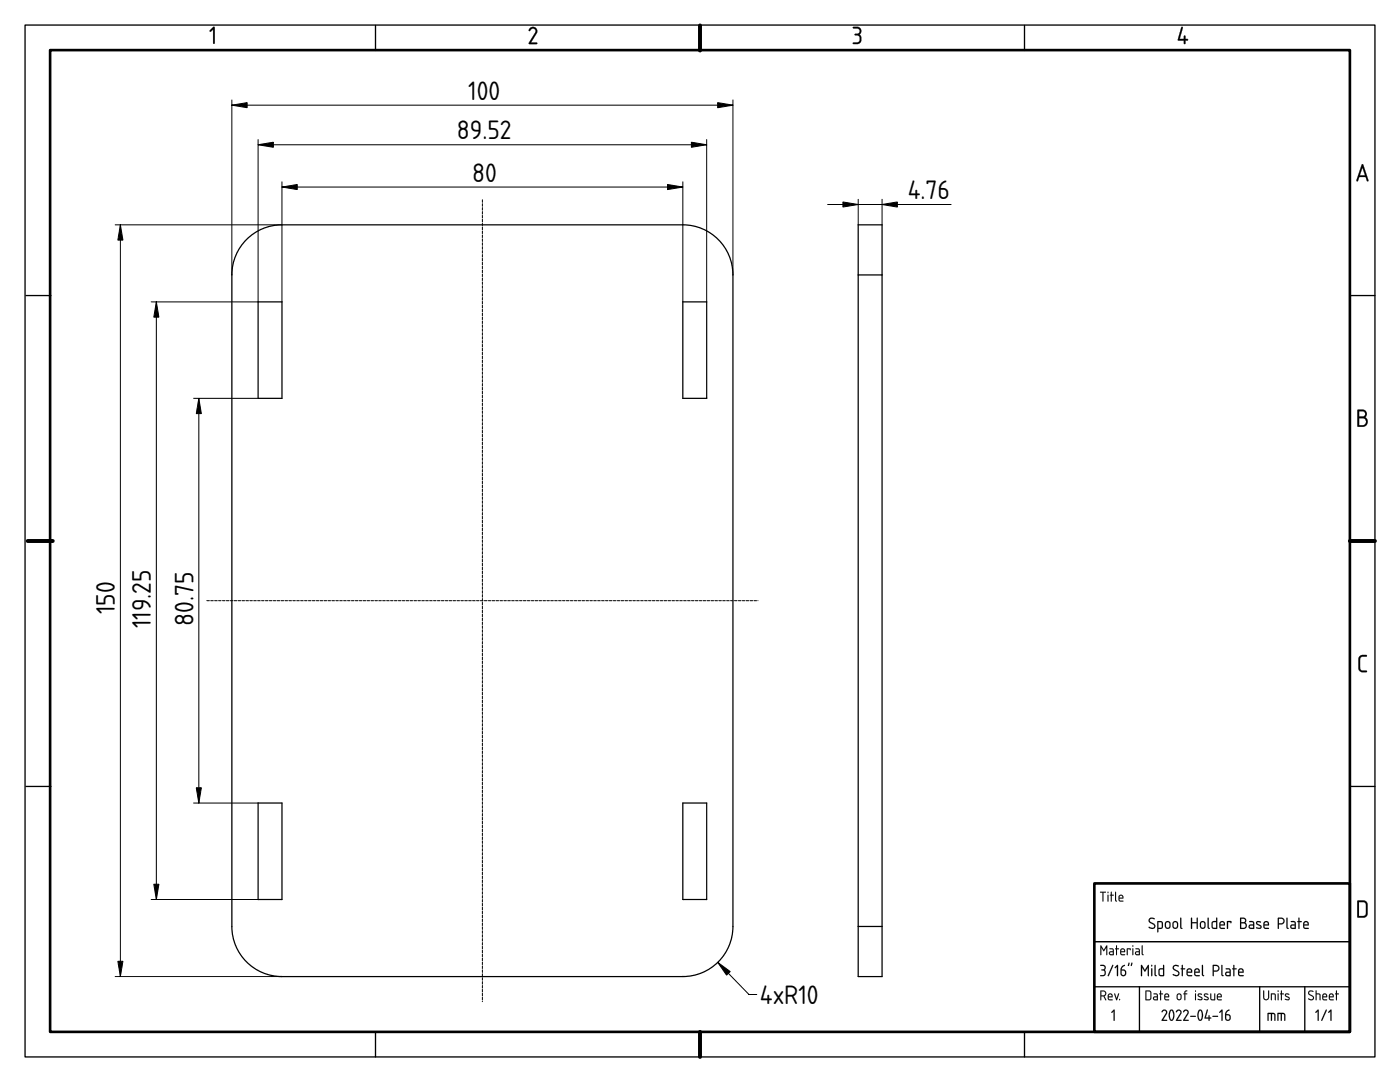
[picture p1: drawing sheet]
<svg xmlns="http://www.w3.org/2000/svg" width="279mm" height="216mm" viewBox="0 0 279 216" stroke-linecap="round" stroke-linejoin="round" font-family="sans-serif">
<defs><g id="words">
<g font-size="5">
<text x="93.4" y="19.9">100</text>
<text x="91.2" y="27.8">89.52</text>
<text x="94.3" y="36.2">80</text>
<text x="181.2" y="39.7">4.76</text>
<text x="22.9" y="122.5" transform="rotate(-90 22.9 122.5)">150</text>
<text x="30.1" y="125.4" transform="rotate(-90 30.1 125.4)">119.25</text>
<text x="38.6" y="124.9" transform="rotate(-90 38.6 124.9)">80.75</text>
<text x="151.6" y="200.3">4xR10</text>
</g>
</g></defs>
<g fill="none" stroke="#000" stroke-width=".26">
<path d="M5 5h269.4v205.9h-269.4zM74.9 5.1v5M204.5 5.1v5M5.2 59h5M269.4 59h5M5.2 156.9h5M269.4 156.9h5M218.4 187.9h51M218.4 196.9h51M227.4 196.9v9M251.4 196.9v9M260.4 196.9v9"/>
<path d="M74.9 205.9v5M204.5 205.9v5"/>
</g>
<path d="M10 10h259.4v195.9h-259.4zM218.4 176.3h51v29.6h-51z" fill="none" stroke="#000" stroke-width=".52"/>
<path d="M139.7 5.1v5M5.5 107.9h5M269.4 107.9h5M139.7 205.9v5" fill="none" stroke="#000" stroke-width=".79"/>
<g fill="#000">
<path d="M42.5 5.4l.2-.1 .2 .2v3.1l-.2 .2-.2-.2v-2.7l-.4 .4-.3-.1zM105.8 5.6a.86 .86 0 0 1 1.1 0 .86 .86 0 0 1 .2 1.1l-1.1 1.8h1.1h.1v.3h-1.6l-.1-.3 1.3-1.9a.56 .56 0 0 0-.3-.9 .56 .56 0 0 0-.7 .5l-.3-.2zM170.2 5.4a1.13 1.13 0 0 1 1.7 .8l-.4 .7a1.1 1.1 0 0 1 .2 1.6 1.1 1.1 0 0 1-1.5 .1l.2-.1a.82 .82 0 0 0 1-.2 .82 .82 0 0 0 0-1.1l-.8-.2v-.2a.62 .62 0 0 0 .8-.2 .62 .62 0 0 0-.1-.9l-1.1-.1zM235.8 5.4h.2l.1 .2-.7 2.2h.9v-.5l.1-.2 .2 .2v.5h.3l.2 .2-.5 .1v.5l-.2 .2-.1-.2v-.5h-1.1l-.1-.1zM271.4 130.9a1.37 1.37 0 0 1 1.4 0l-.2 .1-.8 .1-.4 .4 .1 2 .2 .3h1.1l-.1 .3h-1l-.5-.4-.1-2.2zM222.2 201.5l.3 .1v2l-.1 .1-.2-.1v-1.8l-.3 .3-.1-.1z"/>
<path d="M42.5 5.4l.2-.1 .2 .2v3.1l-.2 .2-.2-.2v-2.7l-.4 .4-.3-.1zM42.5 5.4l-.6 .8 .2 .1 .4-.5v2.8l.2 .1 .1-.1v-3.1v-.1z"/>
<path d="M105.7 5.6a.86 .86 0 0 1 1.3 .1l.2 .3v.5l-1.2 2h1.1h.1v.3h-1.7v-.3l1.3-1.9 .1-.4-.1-.3a.6 .6 0 0 0-1 .3l-.3-.2zM105.9 5.5l-.4 .5 .2 .2 .1-.1a.55 .55 0 0 1 .8-.4 .55 .55 0 0 1 .2 .9l-1.3 1.9 .1 .3h1.6l-.1-.3h-1.2l1.2-1.8a.88 .88 0 0 0-.5-1.3z"/>
<path d="M170.2 5.4h1.1l.4 .2a.82 .82 0 0 1-.2 1.3h.1a1.12 1.12 0 0 1 .2 1.6 1.12 1.12 0 0 1-1.6 .1l.2-.2 1-.1a.8 .8 0 0 0 .1-.9 .8 .8 0 0 0-.9-.4v-.2l.1-.1a.57 .57 0 0 0 .7-.1 .57 .57 0 0 0 0-.7l-1.2-.2zM170.3 5.4v.2l.8 .1a.53 .53 0 0 1 .5 .3 .53 .53 0 0 1-.2 .6l-.8 .3 .9 .3a.84 .84 0 0 1 0 1.1 .84 .84 0 0 1-1.1 .2l-.2 .1a1.08 1.08 0 0 0 1.5-.2 1.08 1.08 0 0 0-.2-1.5 .92 .92 0 0 0 .2-1.2 .92 .92 0 0 0-1.2-.3z"/>
<path d="M235.8 5.4h.2l.1 .2-.7 2.2h.9l-.1-.5 .2-.2 .2 .2v.5l.3-.1 .2 .3-.2 .1h-.3v.5l-.2 .2-.2-.2 .1-.5h-1.1l-.2-.1zM235.8 5.4l-.7 2.6 .1 .1h1.1v.5l.1 .2 .2-.2v-.5l.5-.1-.2-.2h-.3l-.1-.7h-.2v.7h-.9l.6-2.3v-.1z"/>
<path d="M271.8 32.8l.3 .1 1 3-.2 .3-.2-.2-.2-.7h-1.2l-.3 .9h-.3v-.2zM271.8 32.8l-1.1 3.2 .2 .2 .1-.1 .3-.8h1.3l.3 .9 .2-.3-1.1-3zM271.9 33.4l-.5 1.6h1zM271.9 33.4l.6 1.6h-1.2z"/>
<path d="M271.8 32.8l.3 .1 1 3-.2 .3-.4-.9h-1.2l-.3 .9-.3-.2zM271.9 33.4l-.5 1.6h1z"/>
<path d="M270.9 81.8l.9-.1a.87 .87 0 0 1 .9 .5 .87 .87 0 0 1-.2 1.1 1.03 1.03 0 0 1 .4 1.1 1.03 1.03 0 0 1-.9 .8l-1.1-.1zM271.2 83.5v1.3h.7a.69 .69 0 0 0 .7-.6 .69 .69 0 0 0-.6-.7zM271.2 82.1v1h.7a.52 .52 0 0 0 .6-.5 .52 .52 0 0 0-.6-.5z"/>
<path d="M270.9 81.8l1.2-.1 .3 .2a.83 .83 0 0 1 .1 1.4 1.03 1.03 0 0 1 .5 1.1 1.03 1.03 0 0 1-1 .8l-1.1-.1zM271 81.8l-.1 3.3h1.1a1.01 1.01 0 0 0 .9-.8 1.01 1.01 0 0 0-.5-1 .84 .84 0 0 0 .3-1 .84 .84 0 0 0-.9-.6zM271.2 83.5v1.3h.7a.68 .68 0 0 0 .7-.4 .68 .68 0 0 0-.2-.7l-.3-.2zM271.2 83.4h.8a.72 .72 0 0 1 .7 .8 .72 .72 0 0 1-.8 .7h-.7zM271.2 82.1v1h.7a.5 .5 0 0 0 .5-.5 .5 .5 0 0 0-.5-.5zM271.2 82h.7a.54 .54 0 0 1 .6 .6 .54 .54 0 0 1-.6 .5h-.7z"/>
<path d="M271.4 130.9l.3-.2h1.1v.3l-1 .1-.3 .3v1.9l.1 .3 1.2 .2v.3h-1.1l-.5-.4-.1-2.2zM271.4 130.9l-.3 .6 .1 2.2 .5 .4h1l.1-.2-1.1-.1-.3-.3v-2l.3-.4 .9-.1 .2-.1a1.38 1.38 0 0 0-1.4 0z"/>
<path d="M219.6 177.9l1.1 .1-.5 .1v1.7l-.1 .1-.1-.1v-1.7h-.5zM219.6 178v.1h.4l.1 1.8 .1-1.8 .5-.1zM221 178.5l.2 .1-.1 1.3-.1-.1zM221.1 178.6v1.3l.1-1.3zM221 178.1a.15 .15 0 0 1 .3 0 .15 .15 0 0 1-.3 0zM221.1 178v.2h.1v-.2zM221.7 178h.2v.5l.4 .1-.4 .1-.1 1.2-.1-1.2-.2-.1 .2-.1zM221.7 178v.5l-.2 .1 .2 .1 .1 1.2 .1-1.2 .4-.1-.4-.1v-.5zM222.6 178h.1v1.6l.2 .2-.1 .1-.3-.3zM222.6 178l-.1 1.6 .3 .3-.1-1.9zM223.5 178.8l-.1 .3h.6l-.2-.3zM223.5 178.8a.32 .32 0 0 1 .4-.1 .32 .32 0 0 1 .1 .4h-.6zM223.4 178.6a.49 .49 0 0 1 .7 0 .49 .49 0 0 1 0 .7h-.7l.1 .3 .7 .2-.6 .1a.79 .79 0 0 1-.2-1.3zM223.4 178.7l-.2 .3 .1 .8 .9 .1v-.2h-.7l-.1-.2v-.2h.8l-.1-.6-.4-.2z"/>
<path d="M219.6 178h1.1l-.5 .1-.1 1.8-.1-1.8h-.4zM221.1 178.6h.1l-.1 1.3zM221 178.1a.15 .15 0 0 1 .3 0 .15 .15 0 0 1-.3 0zM221.7 178h.2v.5l.4 .1-.4 .1-.1 1.2-.1-1.2-.2-.1 .2-.1zM222.6 178h.1v1.6l.2 .2-.1 .1-.3-.3zM223.5 178.8l-.1 .3h.6l-.1-.4zM223.4 178.6a.49 .49 0 0 1 .6 .1 .49 .49 0 0 1 .1 .6h-.7l.1 .4 .7 .1-.6 .1a.78 .78 0 0 1-.2-1.3z"/>
<path d="M219.6 192.6a.66 .66 0 0 1 .9 .1 .66 .66 0 0 1-.1 .8 .72 .72 0 0 1 .2 1.1 .72 .72 0 0 1-1.1 .1l.1-.1a.6 .6 0 0 0 .7-.1 .6 .6 0 0 0 .1-.6l-.1-.2-.5-.1v-.1a.41 .41 0 0 0 .6-.2 .41 .41 0 0 0-.1-.5l-.7-.1zM222 192.6h.2v.1l-.9 2-.2 .1zM222.9 192.6l.2 .1v2l-.1 .1-.1-.1v-1.8l-.3 .3-.1-.1zM223.9 192.8l.5-.3 .1 .1a.81 .81 0 0 0-.6 .8 .67 .67 0 0 1 .9 .7 .67 .67 0 0 1-.8 .7l-.2-.2a1.59 1.59 0 0 1-.1-1.5zM223.8 193.7v.6a.35 .35 0 0 0 .4 .3 .35 .35 0 0 0 .3-.3l-.1-.5zM225.8 192.1l.2 .1-.2 .6-.1-.1zM225.2 192.1l.2 .1-.2 .6-.1-.1zM227.7 192.6h.2l.6 1 .6-1h.2v2.2l-.2-.2v-1.6l-.6 .9-.6-.9v1.7l-.2 .1zM229.8 193.2l.2 .1-.1 1.5-.2-.1zM229.7 192.7a.15 .15 0 0 1 .3 0 .15 .15 0 0 1-.3 0zM230.4 192.6l.2 .1v1.7l.3 .3-.2 .1-.2-.1-.1-.3zM231.5 193.5l-.1 .9 .7 .2v-1.2zM231.3 193.4l.8-.2v-.6h.2v2.2h-.8l-.3-.3zM234.2 192.7a.72 .72 0 0 1 1 .1v.1a.5 .5 0 0 0-.6-.1 .5 .5 0 0 0-.3 .5l.7 .4a.64 .64 0 0 1 0 1.1 .64 .64 0 0 1-.9-.4 .52 .52 0 0 0 .7 .2 .52 .52 0 0 0 .3-.6l-.9-.5-.2-.4zM235.9 192.6h.2v.6l.4 .1-.4 .1-.1 1.4-.1-1.4-.3-.1 .3-.1zM237.1 193.6l-.1 .3h.7l-.2-.4zM237 193.3a.56 .56 0 0 1 .7 .1 .56 .56 0 0 1 .1 .7h-.8l.1 .4 .8 .2-.7 .1a.93 .93 0 0 1-.2-1.5zM238.6 193.6l-.1 .3h.7l-.2-.4zM238.5 193.3a.56 .56 0 0 1 .8 .1 .56 .56 0 0 1 0 .7h-.8l.1 .4 .8 .2-.6 .1a.93 .93 0 0 1-.3-1.5zM239.9 192.6l.2 .1v1.7l.2 .3-.1 .1-.2-.1-.1-.3zM242.2 192.7v1h.5a.46 .46 0 0 0 .5-.5 .46 .46 0 0 0-.5-.5zM242 192.6l.1-.1a1.04 1.04 0 0 1 1.1 .3 .68 .68 0 0 1 .1 .7 .68 .68 0 0 1-.6 .4h-.5v.8l-.2 .1zM243.8 192.6l.2 .1v1.7l.2 .3-.1 .1-.3-.1-.1-.3zM244.8 194.2l.1 .3 .5 .1v-.5zM244.6 193.2h.8l.2 .4v1.2h-.7a.45 .45 0 0 1-.4-.5 .45 .45 0 0 1 .4-.4h.5v-.4l-.8-.1zM246.2 192.6h.1v.6l.5 .1-.5 .1-.1 1.4-.1-1.4-.2-.1 .2-.1zM247.4 193.6l-.1 .3h.7l-.2-.4zM247.3 193.3a.56 .56 0 0 1 .7 .1 .56 .56 0 0 1 .1 .7h-.8l.1 .4 .8 .2-.7 .1a.93 .93 0 0 1-.2-1.5z"/>
<path d="M219.6 192.5h.6l.3 .2 .2 .4-.2 .4a.73 .73 0 0 1 .1 1.1 .73 .73 0 0 1-1.1 .1l.9-.2a.52 .52 0 0 0 0-.7 .52 .52 0 0 0-.6-.2v-.2a.43 .43 0 0 0 .5 0 .43 .43 0 0 0 .1-.5l-.8-.2zM219.6 192.6v.1l.8 .1v.5l-.6 .2 .6 .3a.59 .59 0 0 1-.1 .7 .59 .59 0 0 1-.7 .1v.1a.71 .71 0 0 0 1-.2 .71 .71 0 0 0-.2-1 .62 .62 0 0 0 .1-.8 .62 .62 0 0 0-.8-.2zM222 192.5h.2v.2l-.9 2-.2 .1zM222 192.6l-.9 2.2 .2-.1 .9-2zM222.9 192.6l.2 .1v2l-.1 .1-.1-.1v-1.8l-.3 .3-.2-.1zM222.9 192.6l-.4 .5 .1 .1 .3-.3 .1 1.9 .1-2.1zM223.9 192.8l.6-.2v.1l-.4 .3-.2 .4h.4l.3 .2 .2 .7-.3 .4-.3 .1-.4-.2a1.8 1.8 0 0 1 .1-1.8zM223.9 192.8v.1a1.65 1.65 0 0 0-.2 1.6 .62 .62 0 0 0 1-.2 .62 .62 0 0 0-.5-.8h-.4l.1-.2 .6-.7zM223.8 193.7l.2 .8h.4a.52 .52 0 0 0-.2-.8zM223.8 193.6l.6 .2a.44 .44 0 0 1 .1 .6 .44 .44 0 0 1-.5 .1zM225.8 192.1l.2 .1-.2 .6-.1-.1zM225.8 192.1l-.1 .6h.1l.2-.4zM225.2 192.1l.2 .1-.2 .6-.1-.1zM225.3 192.1l-.2 .5 .1 .1 .2-.5zM227.7 192.6h.2l.6 1 .6-1h.2v2.2l-.2-.2v-1.6l-.6 .9-.6-.9v1.7l-.2 .1zM227.7 192.6v2.1h.2v-1.7l.6 .9 .6-.9v1.6l.2 .1v-2.1h-.2l-.6 1-.6-1zM229.8 193.2l.2 .1v1.4l-.1 .1-.2-.1zM229.8 193.2l.1 1.6v-1.5zM229.7 192.7a.16 .16 0 0 1 .3 0 .16 .16 0 0 1-.3 0zM229.8 192.6v.2h.1v-.2zM230.4 192.5l.2 .2v1.7l.3 .3-.2 .1-.2-.1-.1-.3zM230.5 192.6l-.1 1.8 .1 .3 .2 .1 .1-.1-.2-.3v-1.7zM231.5 193.5v.9l.6 .2v-1.2zM231.5 193.4h.6v1.2l-.7-.1zM231.3 193.4l.8-.2v-.6l.2-.1v2.3h-.8l-.3-.3zM231.3 193.4v1.1l.2 .2h.8v-2.1h-.2v.6zM234.2 192.7a.87 .87 0 0 1 1.1 .1l-.1 .1a.49 .49 0 0 0-.6-.1 .49 .49 0 0 0-.3 .5l.7 .4a.57 .57 0 0 1 .2 .9v.1a.78 .78 0 0 1-1.1-.3l.8 .1 .3-.3-.1-.2-1-.7zM234.2 192.7l-.1 .2a.53 .53 0 0 0 .3 .7l.5 .3a.38 .38 0 0 1 .2 .5 .38 .38 0 0 1-.5 .2l-.5-.2v.2a.68 .68 0 0 0 .8 .2 .68 .68 0 0 0 .4-.8l-1-.7-.1-.2 .2-.3h.8v-.1l-.6-.2zM235.9 192.5l.2 .1v.6l.4 .1-.4 .1v1.3l-.1 .1-.2-.1 .1-1.3-.3-.1 .3-.1zM235.9 192.6v.6l-.3 .1 .3 .1 .1 1.4 .1-1.4 .4-.1-.4-.1v-.6zM237.1 193.6l-.1 .3h.7l-.2-.4zM237.1 193.5a.36 .36 0 0 1 .4 0 .36 .36 0 0 1 .2 .4h-.7zM237 193.3a.58 .58 0 0 1 .8 0 .58 .58 0 0 1 0 .8h-.8l.1 .4 .8 .2-.7 .1a.94 .94 0 0 1-.2-1.5zM237 193.4a1.46 1.46 0 0 0-.1 1.2l.3 .2 .7-.1-.8-.1-.1-.3v-.2h.9l-.1-.7-.4-.2zM238.6 193.6l-.1 .3h.7l-.2-.4zM238.6 193.5a.36 .36 0 0 1 .5 0 .36 .36 0 0 1 .1 .4h-.7zM238.5 193.3a.57 .57 0 0 1 .8 0 .57 .57 0 0 1 0 .8h-.8l.1 .4 .9 .2-.7 .1a.94 .94 0 0 1-.3-1.5zM238.5 193.4a1.46 1.46 0 0 0-.1 1.2l.4 .2 .6-.1-.8-.1-.1-.3v-.2h.9l-.1-.7-.4-.2zM239.9 192.5l.2 .2v1.7l.2 .3-.1 .1-.3-.1-.1-.3zM239.9 192.6v1.8l.1 .3 .2 .1 .1-.1-.2-.3v-1.7zM242.2 192.7v1l.5-.1a.44 .44 0 0 0 .4-.4 .44 .44 0 0 0-.4-.4zM242.2 192.7h.5a.47 .47 0 0 1 .5 .5 .47 .47 0 0 1-.5 .5h-.5zM242 192.6l.1-.1a1.05 1.05 0 0 1 1.1 .2v.1a.68 .68 0 0 1 .1 .7 .68 .68 0 0 1-.6 .4h-.5l.1 .8-.3 .1zM242.1 192.6v2.2l.1-.9a.94 .94 0 0 0 1.1-.3 .68 .68 0 0 0-.6-1.1zM243.8 192.5l.2 .2v1.7l.2 .3-.1 .1-.3-.1-.1-.3zM243.8 192.6v1.8v.3l.3 .1 .1-.1-.3-.3v-1.7zM244.8 194.2l.1 .3 .5 .1v-.5zM244.8 194.2l.6-.1v.5l-.6-.1zM244.6 193.2h.8l.2 .4v1.2h-.7a.47 .47 0 0 1-.4-.5 .47 .47 0 0 1 .4-.4h.5v-.3l-.8-.2zM244.6 193.2v.2l.8 .1v.4h-.5a.44 .44 0 0 0-.4 .4 .44 .44 0 0 0 .4 .5l.7-.1v-1.1l-.2-.3zM246.1 192.5l.3 .1-.1 .6 .5 .1-.5 .1 .1 1.3-.2 .1-.1-.1v-1.3l-.2-.1 .2-.1zM246.2 192.6l-.1 .6-.2 .1 .2 .1 .1 1.4 .1-1.4 .5-.1-.5-.1v-.6zM247.4 193.6l-.1 .3h.7l-.2-.4zM247.4 193.5a.36 .36 0 0 1 .4 0 .36 .36 0 0 1 .2 .4h-.7zM247.3 193.3a.58 .58 0 0 1 .7 0 .58 .58 0 0 1 .1 .8h-.8l.1 .4 .8 .2-.7 .1a.94 .94 0 0 1-.2-1.5zM247.3 193.4a1.46 1.46 0 0 0-.1 1.2l.3 .2 .7-.1-.8-.1-.1-.3v-.2h.9l-.1-.7-.5-.2z"/>
<path d="M219.8 197.8v.8h.4a.4 .4 0 0 0 .4-.4 .4 .4 0 0 0-.4-.4zM219.6 197.7l.6-.1a.58 .58 0 0 1 .6 .5 .58 .58 0 0 1-.4 .7l.3 .8-.1-.1-.4-.7h-.4v.7l-.2 .1zM221.3 198.5v.3h.6l-.2-.4zM221.2 198.3a.49 .49 0 0 1 .7 0 .49 .49 0 0 1 .1 .7h-.7v.3l.8 .2-.6 .1a.78 .78 0 0 1-.3-1.3zM222.4 198.2l.1 .1 .3 .9 .3-.9h.2l-.5 1.3zM223.4 199.4h.1v.2h-.1z"/>
<path d="M219.8 197.8v.8l.7-.1 .1-.3-.1-.2zM219.8 197.8l.7 .1 .1 .3-.1 .3-.7 .1zM219.6 197.7l.6-.1a.59 .59 0 0 1 .6 .5 .59 .59 0 0 1-.4 .7l.4 .8-.2-.1-.4-.7h-.4v.7l-.2 .1zM219.6 197.7v1.9l.2-.1v-.7h.4l.5 .8-.3-.8 .3-.3-.1-.6-.2-.2zM221.3 198.5v.3h.6l-.2-.4zM221.3 198.5a.32 .32 0 0 1 .4-.1 .32 .32 0 0 1 .2 .4h-.6zM221.2 198.3a.49 .49 0 0 1 .7 0 .49 .49 0 0 1 .1 .7h-.7v.3l.8 .2-.6 .1a.79 .79 0 0 1-.3-1.3zM221.3 198.4l-.2 .3 .1 .8 .8 .1v-.2h-.7v-.2v-.2h.7l-.1-.6-.3-.2zM222.4 198.2l.2 .1 .2 .9 .3-.9h.3l-.6 1.3zM222.4 198.3l.4 1.3 .5-1.3h-.1l-.4 .9-.3-.9zM223.4 199.3h.1v.3h-.1zM223.4 199.4v.2h.1v-.2z"/>
<path d="M219.6 188.7h.2l.5 .8 .5-.8h.2v1.9l-.2-.1v-1.4l-.5 .7-.5-.7v1.4l-.2 .1zM219.6 188.7v1.9l.2-.1v-1.5l.5 .8 .5-.8v1.5l.1 .1v-1.9h-.1l-.5 .9-.5-.9zM221.6 190.1v.3h.5v-.4zM221.5 190.1l.6-.1v.4h-.5zM221.4 189.2h.7l.2 .4v1h-.6a.41 .41 0 0 1-.4-.4 .41 .41 0 0 1 .4-.4h.4v-.3l-.7-.1zM221.4 189.3v.1l.7 .1v.3h-.4a.38 .38 0 0 0-.4 .4 .38 .38 0 0 0 .4 .4h.6v-1l-.2-.3zM222.7 188.6l.2 .1v.5l.4 .1-.4 .1-.1 1.2-.1-1.2-.2-.1 .2-.1zM222.8 188.7l-.1 .5-.1 .1 .1 .1 .1 1.2 .1-1.2 .4-.1-.4-.1v-.5zM223.8 189.5l-.1 .3h.6l-.1-.4zM223.8 189.5a.32 .32 0 0 1 .4-.1 .32 .32 0 0 1 .1 .4h-.6zM223.7 189.3a.5 .5 0 0 1 .7 0 .5 .5 0 0 1 0 .7h-.7l.1 .3 .8 .2-.7 .1a.79 .79 0 0 1-.2-1.3zM223.7 189.4l-.1 .3 .1 .8 .8 .1v-.2h-.7l-.1-.2v-.2h.8l-.1-.6-.3-.2zM224.9 189.2l.8 .1-.1 .3-.1-.2h-.4v1.1l-.1 .1zM224.9 189.3l.1 1.3 .1-1.2h.4l.1 .2v-.3zM226 189.2l.2 .1-.1 1.3-.1-.1zM226 189.3l.1 1.3 .1-1.3zM226 188.8a.14 .14 0 0 1 .2 0 .14 .14 0 0 1-.2 0zM226 188.7v.2h.1v-.2zM226.8 190.1v.3h.5v-.4zM226.7 190.1l.6-.1v.4h-.6zM226.6 189.2h.7l.2 .4v1h-.6a.41 .41 0 0 1-.4-.4 .41 .41 0 0 1 .4-.4h.4v-.3l-.7-.1zM226.6 189.3v.1l.7 .1v.3h-.4a.38 .38 0 0 0-.4 .4 .38 .38 0 0 0 .4 .4h.5l.1-1-.2-.3zM227.9 188.6l.2 .1v1.6l.2 .2-.2 .1-.3-.3zM227.9 188.7v1.6l.2 .3-.1-1.9z"/>
<path d="M219.6 188.7h.2l.5 .8 .5-.8h.2v1.9l-.2-.1v-1.4l-.5 .7-.5-.7v1.4l-.2 .1zM221.6 190.1v.3h.5v-.4zM221.4 189.2h.7l.2 .4v1h-.6a.39 .39 0 0 1-.4-.4 .39 .39 0 0 1 .4-.4h.4v-.3l-.7-.1zM222.8 188.7h.1v.5l.4 .1-.4 .1-.1 1.2-.1-1.2-.2-.1 .2-.1zM223.8 189.5l-.1 .3h.6l-.1-.4zM223.7 189.3a.49 .49 0 0 1 .7 0 .49 .49 0 0 1 0 .7h-.7l.1 .3 .7 .2-.6 .1a.78 .78 0 0 1-.2-1.3zM224.9 189.2l.8 .1-.1 .3-.1-.2h-.4l-.1 1.2zM226 189.2l.2 .1-.1 1.3zM226 188.8a.13 .13 0 0 1 .2 0 .13 .13 0 0 1-.2 0zM226.8 190.1v.3h.5v-.4zM226.6 189.2h.7l.2 .4v1h-.6a.39 .39 0 0 1-.4-.4 .39 .39 0 0 1 .4-.4h.4v-.3l-.7-.1zM227.9 188.7h.1v1.6l.2 .2-.1 .1-.2-.3z"/>
<path d="M228.8 197.8v1.6h.6l.2-.3v-1.1l-.2-.2zM228.6 197.7h.9l.2 .2 .1 1.2-.3 .5h-.9zM230.3 199.1l.1 .3h.5v-.4zM230.2 198.2h.7l.2 .4v1h-.6a.39 .39 0 0 1-.4-.4 .39 .39 0 0 1 .4-.4h.4v-.3l-.7-.1zM231.6 197.7h.1v.5l.4 .1-.4 .1-.1 1.2-.1-1.2-.2-.1 .2-.1zM232.6 198.5l-.1 .3h.6l-.1-.4zM232.5 198.3a.49 .49 0 0 1 .7 0 .49 .49 0 0 1 0 .7h-.7l.1 .3 .7 .2-.6 .1a.78 .78 0 0 1-.2-1.3zM235.1 198.5l-.1 .6a.3 .3 0 0 0 .3 .3 .3 .3 0 0 0 .3-.3l-.1-.6zM235 198.3l.3-.1 .4 .2 .1 .7a.49 .49 0 0 1-.5 .5 .49 .49 0 0 1-.5-.5zM236.5 197.8l.4-.2v.2l-.3 .1v.3l.3 .1-.3 .1-.1 1.2-.1-1.2-.2-.1 .2-.1zM238.5 198.2l.2 .1-.1 1.3zM238.5 197.8a.13 .13 0 0 1 .2 0 .13 .13 0 0 1-.2 0zM239.1 198.3a.47 .47 0 0 1 .8 .2l-.5-.1-.2 .2 .6 .3a.4 .4 0 0 1 .1 .6 .4 .4 0 0 1-.6 .1l-.3-.1 .1-.2a.45 .45 0 0 0 .7-.1l-.7-.5zM240.3 198.3a.47 .47 0 0 1 .8 .2l-.5-.1-.2 .2 .6 .3a.4 .4 0 0 1 .1 .6 .4 .4 0 0 1-.6 .1l-.2-.1v-.2a.45 .45 0 0 0 .7-.1l-.7-.5zM241.6 198.3h.1v1l.2 .1h.4v-1.1h.2v1.3l-.9-.1zM243.1 198.5l-.1 .3h.6l-.1-.4zM243 198.3a.49 .49 0 0 1 .7 0 .49 .49 0 0 1 0 .7h-.7l.1 .3 .7 .2-.6 .1a.78 .78 0 0 1-.2-1.3z"/>
<path d="M228.8 197.8v1.6h.6l.2-.3v-1.1l-.2-.1zM228.8 197.8h.6l.2 .2v1.1a.64 .64 0 0 1-.8 .3zM228.6 197.7h.9l.3 .2v1.2l-.3 .5h-.9zM228.6 197.7v1.9h.9l.3-.5-.1-1.2-.2-.2zM230.4 199.1v.3h.5v-.4zM230.3 199.1l.6-.1v.4h-.6zM230.2 198.2h.7l.2 .4v1h-.6a.41 .41 0 0 1-.4-.4 .41 .41 0 0 1 .4-.4h.4v-.3l-.7-.1zM230.2 198.3v.1l.7 .1v.3h-.4a.38 .38 0 0 0-.4 .4 .38 .38 0 0 0 .4 .4h.5l.1-1-.2-.3zM231.5 197.6l.2 .1v.5l.4 .1-.4 .1-.1 1.2-.1-1.2-.2-.1 .2-.1zM231.6 197.7l-.1 .5-.2 .1 .2 .1 .1 1.2 .1-1.2 .4-.1-.4-.1v-.5zM232.6 198.5l-.1 .3h.6l-.1-.4zM232.6 198.5a.32 .32 0 0 1 .4-.1 .32 .32 0 0 1 .1 .4h-.6zM232.5 198.3a.49 .49 0 0 1 .7 0 .49 .49 0 0 1 0 .7h-.7l.1 .3 .7 .2-.6 .1a.79 .79 0 0 1-.2-1.3zM232.5 198.4l-.1 .3 .1 .8 .8 .1v-.2h-.7l-.1-.2v-.2h.8l-.1-.6-.4-.2zM235.1 198.5v.7l.4 .1 .1-.7-.2-.2zM235.1 198.5h.4l.1 .6a.32 .32 0 0 1-.3 .3 .32 .32 0 0 1-.3-.3zM235 198.3l.5-.1 .3 .3v.8l-.3 .3h-.4l-.2-.3-.1-.6zM235 198.3l-.2 .8a.47 .47 0 0 0 .5 .5 .47 .47 0 0 0 .5-.5l-.1-.7-.4-.2zM236.5 197.7l.4-.1v.2l-.3 .1v.3l.4 .1-.4 .1v1.1l-.1 .1-.1-1.2-.2-.1 .2-.1zM236.5 197.8l-.1 .4-.2 .1 .2 .1 .1 1.2v-1.2l.4-.1-.4-.1 .1-.3 .3-.2zM238.5 198.2l.2 .1-.1 1.3-.1-.1zM238.5 198.3l.1 1.3 .1-1.3zM238.5 197.8a.15 .15 0 0 1 .3 0 .15 .15 0 0 1-.3 0zM238.5 197.7v.2h.2v-.2zM239.1 198.3a.47 .47 0 0 1 .8 .2l-.5-.1-.2 .2 .6 .3a.37 .37 0 0 1 .2 .5 .37 .37 0 0 1-.5 .2l-.5-.1v-.2l.7 .1 .1-.2-.7-.4zM239.1 198.3v.4l.7 .5a.46 .46 0 0 1-.7 .1v.2l.5 .1 .2-.1 .2-.3-.1-.1-.7-.5 .2-.2 .5 .1-.1-.2zM240.3 198.3a.47 .47 0 0 1 .8 .2l-.5-.1-.1 .2 .5 .3a.37 .37 0 0 1 .2 .5 .37 .37 0 0 1-.5 .2l-.4-.1v-.2l.6 .1 .1-.2-.7-.4zM240.3 198.3v.4l.8 .5a.46 .46 0 0 1-.8 .1v.2l.6 .1 .2-.1 .1-.3v-.1l-.8-.5 .2-.2 .5 .1v-.2zM241.6 198.2l.1 .1v1l.6 .1v-1.1l.2-.1v1.4l-.9-.1zM241.6 198.3v1.2l.9 .1v-1.3h-.2v1.1h-.4l-.2-.1v-1zM243.1 198.5l-.1 .3h.6l-.1-.4zM243.1 198.5a.32 .32 0 0 1 .4-.1 .32 .32 0 0 1 .1 .4h-.6zM243 198.3a.5 .5 0 0 1 .7 0 .5 .5 0 0 1 0 .7h-.7l.1 .3 .7 .2-.6 .1a.79 .79 0 0 1-.2-1.3zM243 198.4l-.1 .3 .1 .8 .8 .1v-.2h-.7l-.1-.2v-.2h.8l-.1-.6-.3-.2z"/>
<path d="M229.4 183.3a.87 .87 0 0 1 1.1 0l-.1 .1a.49 .49 0 0 0-.6-.1 .49 .49 0 0 0-.3 .5l.7 .5a.57 .57 0 0 1 .2 .9 .78 .78 0 0 1-1.2-.3l.9 .2 .2-.3v-.2l-1.1-.7zM229.4 183.3l-.1 .2a.53 .53 0 0 0 .3 .7l.5 .3a.38 .38 0 0 1 .2 .5 .38 .38 0 0 1-.5 .1l-.5-.2v.2a.68 .68 0 0 0 .8 .2 .68 .68 0 0 0 .4-.7l-1-.7-.1-.2 .2-.4 .8 .1v-.1l-.6-.2zM231.2 184v1.1h.5l.1-1zM231.2 184h.5l.2 .1v.8l-.1 .2-.6 .1zM231 183.8h.8l.3 .4-.1 1-.3 .2h-.5v.5l-.1 .2-.2-.2zM231 183.8v2.2l.2-.1v-.6h.5a.97 .97 0 0 0 .3-1.4l-.3-.1zM232.8 184.1l-.1 .9 .3 .1h.2l.1-.9-.1-.2zM232.8 184.1h.5l.1 .7a.36 .36 0 0 1-.3 .4 .36 .36 0 0 1-.4-.4zM232.7 183.9a.56 .56 0 0 1 .6-.1 .56 .56 0 0 1 .3 .5l-.1 .8-.2 .2h-.5l-.3-.5v-.6zM232.7 183.9l-.2 .3v.6a.55 .55 0 0 0 .5 .5 .55 .55 0 0 0 .6-.5l-.2-.9-.4-.1zM234.3 184.1v.9l.2 .1h.3l.1-.9-.2-.2zM234.3 184.1h.5l.1 .7a.36 .36 0 0 1-.3 .4 .36 .36 0 0 1-.4-.4zM234.2 183.9a.56 .56 0 0 1 .6-.1 .56 .56 0 0 1 .3 .5l-.1 .8-.2 .2h-.5l-.3-.5v-.6zM234.2 183.9l-.2 .3v.6a.55 .55 0 0 0 .5 .5 .55 .55 0 0 0 .6-.5l-.2-.9-.4-.1zM235.6 183.1l.2 .1v1.8l.2 .3-.1 .1-.3-.1-.1-.3zM235.6 183.1l-.1 1.9 .1 .3h.3h.1l-.3-.3v-1.8zM237.7 183.1l.2 .1v.8h.9v-.8l.2-.1v2.2l-.2-.1v-1h-.9v1l-.2 .1zM237.7 183.1v2.2l.2-.1v-1h.9v1l.2 .1v-2.2l-.2 .1v.8h-.9v-.8zM239.8 184.1l-.1 .9 .2 .1h.3l.1-.9-.2-.2zM239.8 184.1h.5l.1 .7a.36 .36 0 0 1-.3 .4 .36 .36 0 0 1-.4-.4zM239.7 183.9a.56 .56 0 0 1 .6-.1 .56 .56 0 0 1 .3 .5l-.1 .8-.3 .2h-.4l-.4-.5 .1-.6zM239.7 183.9l-.2 .3v.6a.55 .55 0 0 0 .5 .5 .55 .55 0 0 0 .6-.5l-.2-.9-.4-.1zM241 183.1l.2 .1v1.8l.3 .3-.2 .1-.2-.1-.1-.3zM241 183.1v1.9l.1 .3h.2h.1l-.2-.3v-1.8zM242.1 184v1l.6 .1v-1.1zM242.1 184h.6v1.2l-.7-.2zM241.9 183.9l.8-.1v-.6l.2-.1v2.2h-.8l-.3-.2zM241.9 183.9l-.1 1.2 .3 .2h.8v-2.2l-.2 .1v.6zM243.6 184.1v.4h.7l-.2-.5zM243.6 184.1a.36 .36 0 0 1 .5-.1 .36 .36 0 0 1 .2 .5h-.8zM243.5 183.9a.57 .57 0 0 1 .8 0 .57 .57 0 0 1 .1 .8h-.8v.4l.9 .2-.7 .1a.94 .94 0 0 1-.3-1.5zM243.5 183.9a1.46 1.46 0 0 0 0 1.3l.3 .1h.7l-.8-.2-.2-.2v-.2l.9-.1-.1-.6-.4-.2zM244.9 183.8h.7l.2 .1-.1 .3-.2-.2h-.4v1.2l-.1 .2-.2-.2zM244.9 183.8l.1 1.5 .1-1.3h.5l.1 .2v-.3zM247.5 183.1l1 .1a.54 .54 0 0 1 0 .9 .68 .68 0 0 1 .3 .7 .68 .68 0 0 1-.6 .6l-.7-.1zM247.5 183.1v2.2h.7a.66 .66 0 0 0 .6-.5 .66 .66 0 0 0-.3-.7 .55 .55 0 0 0 .2-.6 .55 .55 0 0 0-.6-.4zM247.7 184.2v1l.8-.2 .1-.3-.1-.3zM247.7 184.2h.5a.47 .47 0 0 1 .4 .5 .47 .47 0 0 1-.4 .5h-.5zM247.7 183.3v.7h.5a.33 .33 0 0 0 .3-.3 .33 .33 0 0 0-.3-.4zM247.7 183.3h.5a.36 .36 0 0 1 .3 .4 .36 .36 0 0 1-.3 .3h-.5zM249.5 184.8l.1 .3h.5v-.4zM249.5 184.7h.6v.5l-.6-.1zM249.3 183.8h.8l.2 .4v1.1l-.7 .1a.47 .47 0 0 1-.4-.5 .47 .47 0 0 1 .4-.5l.5 .1v-.4l-.8-.1zM249.3 183.8v.2l.8 .1v.4h-.5a.44 .44 0 0 0-.4 .4 .44 .44 0 0 0 .4 .4h.7v-1.1l-.3-.4zM250.8 183.9a.54 .54 0 0 1 .9 .2l-.6-.1-.2 .2 .6 .4a.42 .42 0 0 1 .3 .6 .42 .42 0 0 1-.6 .2l-.5-.2v-.2l.7 .1 .2-.1-.8-.5-.2-.3zM250.8 183.9v.5l.8 .6a.53 .53 0 0 1-.8 0v.2l.6 .1h.2l.2-.3-.1-.3-.8-.5 .2-.2 .5 .1v-.2l-.5-.1zM252.4 184.1v.4h.6l-.2-.5zM252.4 184.1a.36 .36 0 0 1 .5-.1 .36 .36 0 0 1 .1 .5h-.7zM252.3 183.9a.57 .57 0 0 1 .8 0 .57 .57 0 0 1 .1 .8h-.8v.4l.9 .2-.7 .1a.94 .94 0 0 1-.3-1.5zM252.3 183.9a1.46 1.46 0 0 0 0 1.3l.3 .1h.6l-.8-.2-.1-.2v-.2l.9-.1-.1-.6-.4-.2zM255.2 183.3v.9h.5a.44 .44 0 0 0 .4-.5 .44 .44 0 0 0-.4-.4zM255.2 183.3h.5a.47 .47 0 0 1 .5 .4 .47 .47 0 0 1-.5 .5h-.5zM255 183.1h.1a1.05 1.05 0 0 1 1.1 .2 .68 .68 0 0 1 .1 .7 .68 .68 0 0 1-.6 .5h-.5v.7l-.2 .1zM255.1 183.1v2.2l.1-.9a.94 .94 0 0 0 1-.2 .68 .68 0 0 0-.5-1.1zM256.8 183.1l.2 .1v1.8l.2 .3-.1 .1-.3-.1-.1-.3zM256.8 183.1v1.9v.3h.3h.1l-.3-.3v-1.8zM257.8 184.8l.1 .3h.5v-.4zM257.8 184.7h.6v.5l-.6-.1zM257.6 183.8h.8l.2 .4v1.1l-.7 .1a.47 .47 0 0 1-.4-.5 .47 .47 0 0 1 .4-.5l.5 .1v-.4l-.8-.1zM257.6 183.8v.2l.8 .1v.4h-.5a.44 .44 0 0 0-.4 .4 .44 .44 0 0 0 .4 .4h.7v-1.1l-.3-.4zM259.1 183.1l.3 .1-.1 .6 .5 .1-.5 .1 .1 1.2-.2 .2-.1-.2v-1.2l-.2-.1 .2-.1zM259.2 183.1l-.1 .7-.2 .1 .2 .1 .1 1.3 .1-1.3 .5-.1-.5-.1v-.6zM260.4 184.1l-.1 .4h.7l-.2-.5zM260.4 184.1a.36 .36 0 0 1 .4-.1 .36 .36 0 0 1 .2 .5h-.7zM260.3 183.9a.57 .57 0 0 1 .7 0 .57 .57 0 0 1 .1 .8h-.8l.1 .4 .8 .2-.7 .1a.94 .94 0 0 1-.2-1.5zM260.3 183.9a1.46 1.46 0 0 0-.1 1.3l.3 .1h.7l-.8-.2-.1-.2v-.2l.9-.1-.1-.6-.5-.2z"/>
<path d="M229.4 183.3a.72 .72 0 0 1 1 .1 .5 .5 0 0 0-.6-.1 .5 .5 0 0 0-.3 .6l.7 .4a.64 .64 0 0 1 0 1 .64 .64 0 0 1-.9-.4 .52 .52 0 0 0 .6 .3 .52 .52 0 0 0 .4-.6l-.9-.6-.2-.3zM231.2 184v1.1h.5l.2-.9-.2-.2zM231 183.8a.75 .75 0 0 1 1.1 .5l-.1 .9-.8 .2-.1 .6zM232.8 184.1l-.1 .7a.35 .35 0 0 0 .4 .3 .35 .35 0 0 0 .3-.3l-.1-.7zM232.7 183.9l.6-.1a.95 .95 0 0 1-.1 1.5h-.4a.98 .98 0 0 1-.1-1.4zM234.3 184.1l-.1 .7a.35 .35 0 0 0 .4 .3 .35 .35 0 0 0 .3-.3l-.1-.7zM234.2 183.9l.6-.1a.95 .95 0 0 1 0 1.5h-.5a.98 .98 0 0 1-.1-1.4zM235.6 183.1l.2 .1v1.8l.2 .3-.1 .1-.3-.1-.1-.3zM237.7 183.1l.2 .1v.8h.9v-.8l.2-.1v2.2l-.2-.1v-1h-.9v1l-.2 .1zM239.8 184.1l-.1 .7a.35 .35 0 0 0 .4 .3 .35 .35 0 0 0 .3-.3l-.1-.7zM239.7 183.9l.6-.1a.95 .95 0 0 1-.1 1.5h-.4a.98 .98 0 0 1-.1-1.4zM241 183.1l.2 .1v1.8l.3 .3-.2 .1-.2-.1-.1-.3zM242.1 184l-.1 1 .7 .1v-1.1zM241.9 183.9l.8-.1v-.6l.2-.1v2.2h-.8l-.3-.2zM243.6 184.1v.4h.7l-.2-.5zM243.5 183.9a.56 .56 0 0 1 .8 0 .56 .56 0 0 1 .1 .8h-.8l.1 .4 .8 .2-.7 .1a.93 .93 0 0 1-.3-1.5zM244.9 183.8l.9 .1-.1 .3-.2-.2h-.4v1.2l-.1 .2-.1-.2zM247.5 183.1h.6a.57 .57 0 0 1 .6 .3 .57 .57 0 0 1-.2 .7 .68 .68 0 0 1 .3 .7 .68 .68 0 0 1-.6 .6l-.7-.1zM247.7 184.2v1h.5a.46 .46 0 0 0 .4-.5 .46 .46 0 0 0-.4-.5zM247.7 183.3v.7h.5a.34 .34 0 0 0 .3-.3 .34 .34 0 0 0-.3-.4zM249.5 184.7v.4h.6v-.4zM249.3 183.8h.8l.2 .4v1.1l-.7 .1a.45 .45 0 0 1-.4-.5 .45 .45 0 0 1 .4-.4h.5v-.4l-.8-.1zM250.8 183.9a.54 .54 0 0 1 .8 .2l-.5-.1-.2 .2 .6 .4a.46 .46 0 0 1 .2 .7 .46 .46 0 0 1-.7 0l-.3-.1 .1-.2a.4 .4 0 0 0 .4 .2 .4 .4 0 0 0 .3-.3l-.7-.5-.1-.2zM252.4 184.1v.4h.6l-.1-.5zM252.3 183.9a.56 .56 0 0 1 .8 0 .56 .56 0 0 1 .1 .8h-.8l.1 .4 .8 .2-.7 .1a.93 .93 0 0 1-.3-1.5zM255.2 183.3v.9h.5a.46 .46 0 0 0 .4-.5 .46 .46 0 0 0-.4-.4zM255 183.1h.1a1.04 1.04 0 0 1 1.1 .2 .68 .68 0 0 1 .1 .7 .68 .68 0 0 1-.6 .5h-.5v.7l-.2 .1zM256.8 183.1l.2 .1v1.8l.2 .3-.1 .1-.3-.1-.1-.3zM257.8 184.7l.1 .4h.5v-.4zM257.6 183.8h.8l.2 .4v1.1l-.7 .1a.45 .45 0 0 1-.4-.5 .45 .45 0 0 1 .4-.4h.5v-.4l-.8-.1zM259.2 183.1l.1 .1v.6l.5 .1-.5 .1-.1 1.4-.1-1.4-.2-.1 .2-.1zM260.4 184.1l-.1 .4h.7l-.2-.5zM260.3 183.9a.56 .56 0 0 1 .7 0 .56 .56 0 0 1 .1 .8h-.8l.1 .4 .8 .2-.7 .1a.93 .93 0 0 1-.2-1.5z"/>
<path d="M252.1 197.6l.2 .1v1.5l.4 .2 .3-.3 .1-1.4 .2-.1v1.4l-.2 .4a.59 .59 0 0 1-.6 .2 .59 .59 0 0 1-.4-.6zM252.1 197.7v1.3l.2 .5a.59 .59 0 0 0 .6 0 .59 .59 0 0 0 .4-.5l-.1-1.4-.1 1.6-.3 .2-.4-.1-.1-.3v-1.3zM253.7 198.2l.8 .1 .1 1.3-.2-.1v-1l-.6-.1v1.1l-.1 .1zM253.7 198.2v1.4l.1-.1v-1.1l.6 .1 .1 1.1 .1-.6a.62 .62 0 0 0-.2-.7 .62 .62 0 0 0-.7-.1zM255 198.2l.2 .1-.1 1.3-.1-.1zM255 198.3l.1 1.3 .1-1.3zM255 197.8a.14 .14 0 0 1 .2 0 .14 .14 0 0 1-.2 0zM255 197.7v.2h.1v-.2zM255.7 197.6l.1 .1v.5l.4 .1-.4 .1-.1 1.2-.1-1.2-.2-.1 .2-.1zM255.7 197.7v.5l-.2 .1 .2 .1v1.2l.1-1.2 .4-.1-.4-.1v-.5zM256.5 198.3a.47 .47 0 0 1 .8 .2l-.5-.1-.2 .2 .6 .3a.37 .37 0 0 1 .2 .5 .37 .37 0 0 1-.5 .2l-.5-.1v-.2l.7 .1 .1-.2-.7-.4zM256.5 198.3v.4l.7 .5a.46 .46 0 0 1-.7 .1v.2l.6 .1 .2-.1 .1-.3-.1-.1-.7-.5 .2-.2 .5 .1-.1-.2z"/>
<path d="M252.1 197.7h.2v1.3a.4 .4 0 0 0 .4 .4 .4 .4 0 0 0 .4-.4l.1-1.4 .1 1.4a.59 .59 0 0 1-.6 .6 .59 .59 0 0 1-.6-.6zM253.7 198.2a.64 .64 0 0 1 .7 .1 .64 .64 0 0 1 .2 .7l-.1 .6-.1-1.1-.6-.1v1.1l-.1 .1zM255 198.2l.2 .1-.1 1.3zM255 197.8a.13 .13 0 0 1 .2 0 .13 .13 0 0 1-.2 0zM255.7 197.7h.1v.5l.4 .1-.4 .1-.1 1.2-.1-1.2-.2-.1 .2-.1zM256.5 198.3a.47 .47 0 0 1 .8 .2l-.5-.1-.2 .2 .6 .3a.4 .4 0 0 1 .1 .6 .4 .4 0 0 1-.6 .1l-.3-.1 .1-.2a.45 .45 0 0 0 .7-.1l-.7-.5z"/>
<path d="M261.2 197.8a.57 .57 0 0 1 .9 .1h-.1a.43 .43 0 0 0-.4-.1 .43 .43 0 0 0-.3 .5l.6 .3a.49 .49 0 0 1 .2 .9 .64 .64 0 0 1-1-.3l.7 .2 .2-.3-.9-.8zM261.2 197.8l-.1 .5 .7 .5a.33 .33 0 0 1 .2 .5 .33 .33 0 0 1-.4 .1l-.4-.2-.1 .2a.57 .57 0 0 0 .8 .2 .57 .57 0 0 0 .2-.8l-.9-.7 .2-.3 .6 .1 .1-.1-.6-.2zM262.6 197.6h.1l.1 .6h.5l.2 .3v1.1l-.2-.1v-1l-.5-.1v1.1l-.2 .1zM262.6 197.7v1.9l.1-.1v-1.1h.4l.3 .2v.9l.1 .1v-1.1l-.2-.2-.6-.1v-.5zM264.1 198.5v.3h.6l-.2-.4zM264.1 198.5a.32 .32 0 0 1 .4-.1 .32 .32 0 0 1 .2 .4h-.6zM264 198.3a.49 .49 0 0 1 .7 0 .49 .49 0 0 1 .1 .7h-.7v.3l.8 .2-.6 .1a.79 .79 0 0 1-.3-1.3zM264.1 198.4l-.2 .3 .1 .8 .8 .1v-.2h-.7v-.2v-.2h.7l-.1-.6-.3-.2zM265.5 198.5l-.1 .3h.6l-.2-.4zM265.5 198.5a.32 .32 0 0 1 .4-.1 .32 .32 0 0 1 .1 .4h-.6zM265.4 198.3a.49 .49 0 0 1 .6 0 .49 .49 0 0 1 .1 .7h-.7l.1 .3 .7 .2-.6 .1a.79 .79 0 0 1-.2-1.3zM265.4 198.4l-.2 .3 .1 .8 .8 .1v-.2h-.7v-.2v-.2h.7v-.6l-.4-.2zM266.6 197.6l.2 .1v.5l.4 .1-.4 .1-.1 1.2-.1-1.2-.2-.1 .2-.1zM266.7 197.7l-.1 .5-.2 .1 .2 .1 .1 1.2 .1-1.2 .4-.1-.4-.1v-.5z"/>
<path d="M261.2 197.8a.57 .57 0 0 1 .9 .1h-.1a.44 .44 0 0 0-.5-.1 .44 .44 0 0 0-.2 .5l.6 .3a.54 .54 0 0 1 .2 .8 .54 .54 0 0 1-.8 .1l-.2-.1 .1-.2a.45 .45 0 0 0 .5 .2 .45 .45 0 0 0 .3-.5l-.8-.4-.1-.4zM262.6 197.7h.1l.1 .5h.5l.2 .3v1.1l-.1-.1v-.9l-.3-.2h-.3v1.1l-.2 .1zM264.1 198.5v.3h.6l-.2-.4zM264 198.3a.49 .49 0 0 1 .7 0 .49 .49 0 0 1 .1 .7h-.7v.3l.8 .2-.6 .1a.78 .78 0 0 1-.3-1.3zM265.5 198.5l-.1 .3h.6l-.2-.4zM265.4 198.3a.49 .49 0 0 1 .6 0 .49 .49 0 0 1 .1 .7h-.7v.3l.8 .2-.6 .1a.78 .78 0 0 1-.2-1.3zM266.7 197.7h.1v.5l.4 .1-.4 .1-.1 1.2-.1-1.2-.2-.1 .2-.1z"/>
<path d="M271.2 180v2.8l1.1-.1 .3-.5v-1.9l-.4-.3zM270.9 179.7h1.4l.6 .6v2.2l-.6 .6h-1.4z"/>
<path d="M271.2 180v2.8l1-.1 .3-.3 .1-1.9a.51 .51 0 0 0-.5-.5zM271.2 180h1l.4 .3v2.2a1.56 1.56 0 0 1-1.4 .3zM270.9 179.7h1.4l.4 .2 .2 .4v2.2l-.6 .6h-1.4zM270.9 179.7v3.3l1.4 .1 .6-.6v-2.2l-.6-.6z"/>
<path d="M222.2 201.5l.3 .1v2l-.1 .1-.2-.1 .1-1.8-.4 .3-.1-.1zM222.2 201.5l-.4 .5 .2 .1 .3-.3 .1 1.9v-2.1z"/>
<path d="M231.9 201.6a.56 .56 0 0 1 .8 0 .56 .56 0 0 1 .1 .7l-.7 1.2h.7l.1 .2h-1.1l.8-1.5a.39 .39 0 0 0-.2-.5 .39 .39 0 0 0-.5 .3l-.1-.1zM233.7 201.7l-.2 .9a.75 .75 0 0 0 .4 .9l.3-.9a.73 .73 0 0 0-.5-.9zM233.5 201.6a.47 .47 0 0 1 .5-.1 .47 .47 0 0 1 .3 .5l.1 .4a1.24 1.24 0 0 1-.6 1.3 1.48 1.48 0 0 1-.5-1.7zM234.8 201.6a.56 .56 0 0 1 .8 0 .56 .56 0 0 1 .1 .7l-.7 1.2h.7l.1 .2h-1.1l.8-1.5a.39 .39 0 0 0-.2-.5 .39 .39 0 0 0-.5 .3l-.1-.1zM236.2 201.6a.56 .56 0 0 1 .8 0 .56 .56 0 0 1 .1 .7l-.7 1.2h.7l.1 .2h-1.1l.8-1.5a.39 .39 0 0 0-.2-.5 .39 .39 0 0 0-.5 .3l-.1-.1zM237.6 202.7h1l.1 .1-1.1 .1zM239.4 201.7l-.2 .9a.75 .75 0 0 0 .4 .9l.3-.9a.73 .73 0 0 0-.5-.9zM239.2 201.6a.47 .47 0 0 1 .6-.1 .47 .47 0 0 1 .2 .5l.1 .4a1.24 1.24 0 0 1-.6 1.3 1.48 1.48 0 0 1-.5-1.7zM240.9 201.5l.2 .1-.5 1.4h.6l.1-.4 .1 .4 .3 .1-.3 .1-.1 .5-.1-.5-.8-.1zM242 202.7h1l.1 .1-1 .1zM243.8 201.5l.2 .1v2l-.1 .1-.1-.1v-1.8l-.3 .3-.2-.1zM244.7 201.8l.5-.4 .2 .2a.81 .81 0 0 0-.6 .8 .67 .67 0 0 1 .8 .6 .67 .67 0 0 1-.8 .7l-.2-.2a1.59 1.59 0 0 1 0-1.5zM244.7 202.6v.6a.35 .35 0 0 0 .3 .3 .35 .35 0 0 0 .4-.3l-.1-.5z"/>
<path d="M231.9 201.6l.7-.1 .2 .2 .2 .3-.9 1.5h.7l.1 .2h-1l-.1-.1 .8-1.4v-.4a.45 .45 0 0 0-.7 .2l-.1-.1zM232.1 201.5l-.3 .4h.2a.36 .36 0 0 1 .6-.2 .36 .36 0 0 1 0 .5l-.7 1.5h1l-.1-.2h-.7l.7-1.2a.55 .55 0 0 0 0-.7 .55 .55 0 0 0-.7 0zM233.7 201.7l-.2 .9a.75 .75 0 0 0 .4 .8l.2-.6v-.5l-.1-.6zM233.7 201.7a.78 .78 0 0 1 .5 1l-.2 .7-.3 .1-.3-.9zM233.5 201.6a.39 .39 0 0 1 .6 0 1.87 1.87 0 0 1-.1 2.1h-.4l-.3-.6-.1-.7zM233.5 201.6l-.1 .2a1.84 1.84 0 0 0 .2 1.8l.5-.1 .2-.4 .1-.8-.2-.5a.4 .4 0 0 0-.3-.3 .4 .4 0 0 0-.4 .1zM234.8 201.6l.6-.1 .3 .2 .1 .3-.8 1.5h.7l.1 .2h-1l-.1-.1 .8-1.4v-.4a.45 .45 0 0 0-.7 .2l-.1-.1zM234.9 201.5l-.2 .4h.2a.36 .36 0 0 1 .5-.2 .36 .36 0 0 1 .1 .5l-.8 1.5h1.1l-.1-.2h-.7l.7-1.2a.55 .55 0 0 0-.1-.7 .55 .55 0 0 0-.7 0zM236.2 201.6l.7-.1 .2 .2 .1 .3-.8 1.5h.7l.1 .2h-1l-.1-.1 .8-1.4v-.4a.45 .45 0 0 0-.7 .2l-.1-.1zM236.3 201.5l-.2 .4h.2a.36 .36 0 0 1 .5-.2 .36 .36 0 0 1 .1 .5l-.8 1.5h1.1l-.1-.2h-.7l.7-1.2a.55 .55 0 0 0 0-.7 .55 .55 0 0 0-.7 0zM237.6 202.7h1l.1 .1-.2 .1h-.9zM237.6 202.7v.2l1-.1zM239.4 201.7l-.2 .9a.75 .75 0 0 0 .4 .8l.2-.6v-.5l-.1-.6zM239.4 201.7a.78 .78 0 0 1 .5 1l-.2 .7-.3 .1-.2-.9zM239.2 201.6a.39 .39 0 0 1 .6 0h.1a1.87 1.87 0 0 1-.2 2.1h-.4l-.3-.6v-.7zM239.2 201.6l-.1 .2a1.84 1.84 0 0 0 .2 1.8l.5-.1 .2-.4 .1-.8-.2-.5a.4 .4 0 0 0-.3-.3 .4 .4 0 0 0-.4 .1zM240.9 201.4l.2 .2-.5 1.4h.6l.1-.4 .1 .4 .4 .1-.4 .1-.1 .5-.1-.5-.7 .1-.1-.2zM240.9 201.5l-.5 1.6 .8 .1 .1 .5 .1-.5 .3-.1-.3-.1v-.4h-.2v.4h-.6l.4-1.4zM242 202.7h1l.1 .1-.1 .1h-.9zM242 202.7l.1 .2 1-.1zM243.8 201.5l.2 .1v2l-.1 .1-.1-.1v-1.8l-.3 .3-.2-.1zM243.8 201.5l-.5 .5 .2 .1 .3-.3 .1 1.9 .1-2.1zM244.7 201.8l.7-.3v.1l-.4 .3-.3 .5h.5l.3 .1 .1 .7-.3 .5h-.3l-.4-.1a1.8 1.8 0 0 1 .1-1.8zM244.7 201.8h.1a1.65 1.65 0 0 0-.3 1.6 .62 .62 0 0 0 1.1-.1 .62 .62 0 0 0-.6-.9h-.3v-.2l.6-.7zM244.7 202.6l.1 .8h.5a.52 .52 0 0 0-.3-.8zM244.7 202.6l.6 .1a.44 .44 0 0 1 .1 .6 .44 .44 0 0 1-.6 .1z"/>
<path d="M253 202.1l1.4 .1 .2 .3-.1 1.2-.2-.1-.1-1.2-.3-.1v1.3l-.1 .1-.2-.1v-1.3h-.4v1.3l-.2 .1zM253 202.1v1.6l.2-.1v-1.3h.5l.1 1.4v-1.4l.5 .1v1.2l.2 .1a1.39 1.39 0 0 0-.3-1.5zM255 202.1l1.4 .1 .1 .3v1.2l-.2-.1-.1-1.2-.4-.1v1.3l-.1 .1-.1-.1v-1.3h-.5l.1 1.3-.3 .1zM255 202.1v1.6l.1-.1v-1.3h.5l.1 1.4 .1-1.4 .4 .1 .1 1.2 .2 .1a1.39 1.39 0 0 0-.3-1.5z"/>
<path d="M253 202.1h1.2a1.28 1.28 0 0 1 .2 1.6l-.1-.1v-1.1l-.2-.2h-.2l-.1 1.4-.2-.1v-1.3h-.4v1.3l-.2 .1zM255 202.1h1.2a1.28 1.28 0 0 1 .2 1.6l-.1-.1v-1.1l-.3-.2h-.2l-.1 1.4-.1-.1v-1.3h-.5v1.3l-.1 .1z"/>
<path d="M263 201.5l.2 .1v2l-.1 .1-.2-.1 .1-1.8-.3 .3-.2-.1zM263 201.5l-.5 .5 .2 .1 .3-.3 .1 1.9 .1-2.1zM264.6 201.5h.2v.1l-.9 2-.2 .1zM264.6 201.5l-.9 2.2 .2-.1 .9-2zM265.5 201.5l.3 .1v2l-.2 .1-.1-.1v-1.8l-.3 .3-.2-.1zM265.5 201.5l-.4 .5 .2 .1 .2-.3 .1 1.9 .1-2.1z"/>
<path d="M263 201.5l.2 .1v2l-.1 .1-.1-.1v-1.8l-.3 .3-.2-.1zM264.6 201.5h.2v.1l-.9 2-.2 .1zM265.5 201.5l.2 .1v2l-.1 .1-.1-.1v-1.8l-.3 .3-.1-.1z"/>
</g>
<path d="M96.3 119.9h.1M218.4 187.9h51" fill="none" stroke="#000" stroke-width=".2"/>
<path d="M49.6 47.4a10 10 0 0 1 6.7-2.5h80a10 10 0 0 1 10 10v130a10 10 0 0 1-10 10h-80a10 10 0 0 1-10-10v-130a10 10 0 0 1 3.3-7.5z" fill-rule="evenodd" fill="#fff"/>
<path d="M96.3 119.9h.1" fill="none" stroke="#000" stroke-width=".2"/>
<g fill="#fff">
<path d="M136.3 160.2h4.7v19.3h-4.7z" fill-rule="evenodd"/>
<path d="M136.3 60.2h4.7v19.3h-4.7z" fill-rule="evenodd"/>
<path d="M51.5 160.2h4.8v19.3h-4.8z" fill-rule="evenodd"/>
<path d="M51.5 60.2h4.8v19.3h-4.8z" fill-rule="evenodd"/>
</g>
<path d="M49.6 47.4a10 10 0 0 1 6.7-2.5h80a10 10 0 0 1 10 10v130a10 10 0 0 1-10 10h-80a10 10 0 0 1-10-10v-130a10 10 0 0 1 3.3-7.5zM51.5 60.2h4.8v19.3h-4.8zM136.3 60.2h4.7v19.3h-4.7zM51.5 160.2h4.8v19.3h-4.8zM136.3 160.2h4.7v19.3h-4.7z" fill="none" stroke="#000" stroke-width=".25"/>
<path d="M96.3 39.9v160M41.3 119.9h110" fill="none" stroke="#000" stroke-width=".2" stroke-dasharray=".5 .3"/>
<g fill="none" stroke="#000" stroke-width=".2">
<path d="M46.3 19.9v35M146.3 19.9v35M46.3 21h100M51.5 28.9h89.5M51.5 27.8v32.4h-21.3M56.3 37.3h80M56.3 36.3v23.9M136.3 36.3v23.9M141 27.8v32.4M23 44.9h33.3M24 44.9v150M31.2 60.2v119.3"/>
<path d="M38.6 79.5h12.9M39.7 79.5v80.7M96.3 119.9h.1M30.2 179.5h21.3M38.6 160.2h12.9M23 194.9h33.3M143.2 192l6.3 6.4h1.5"/>
</g>
<g fill="#000" stroke="#000" stroke-width=".2">
<path d="M46.3 21l3-.5v1zM51.5 28.9l3.1-.5v1zM56.3 37.3l3-.5v1zM133.2 36.8l3.1 .5-3.1 .5zM138 28.4l3 .5-3 .5zM143.2 20.5l3.1 .5-3.1 .5zM24 44.9l.5 3h-1zM31.2 60.2l.5 3.1h-1zM39.7 79.5l.5 3h-1zM30.7 176.4h1l-.5 3.1zM39.2 157.2h1l-.5 3zM23.5 191.8h1l-.5 3.1z"/>
<path d="M143.2 192l2.5 1.9-.7 .7z"/>
</g>
<path d="M171.3 44.9h4.7v150h-4.7z" fill-rule="evenodd" fill="#fff"/>
<path d="M173.7 119.9h.1" fill="none" stroke="#000" stroke-width=".2"/>
<path d="M171.3 54.9h4.7v130h-4.7z" fill-rule="evenodd" fill="#fff"/>
<path d="M173.7 119.9h.1" fill="none" stroke="#000" stroke-width=".2"/>
<g fill="#fff">
<path d="M171.3 184.9h4.7v10h-4.7z" fill-rule="evenodd"/>
<path d="M171.3 44.9h4.7v10h-4.7z" fill-rule="evenodd"/>
</g>
<path d="M171.3 44.9h4.7v150h-4.7zM171.3 54.9h4.7M171.3 184.9h4.7" fill="none" stroke="#000" stroke-width=".25"/>
<path d="M171.3 39.8v5.1M176 39.8v5.1M165.2 40.8h24.6M173.7 119.9h.1" fill="none" stroke="#000" stroke-width=".2"/>
<path d="M168.2 40.3l3.1 .5-3.1 .5zM176 40.8l3.1-.5v1z" fill="#000" stroke="#000" stroke-width=".2"/>
<use href="#words"/>
</svg>
